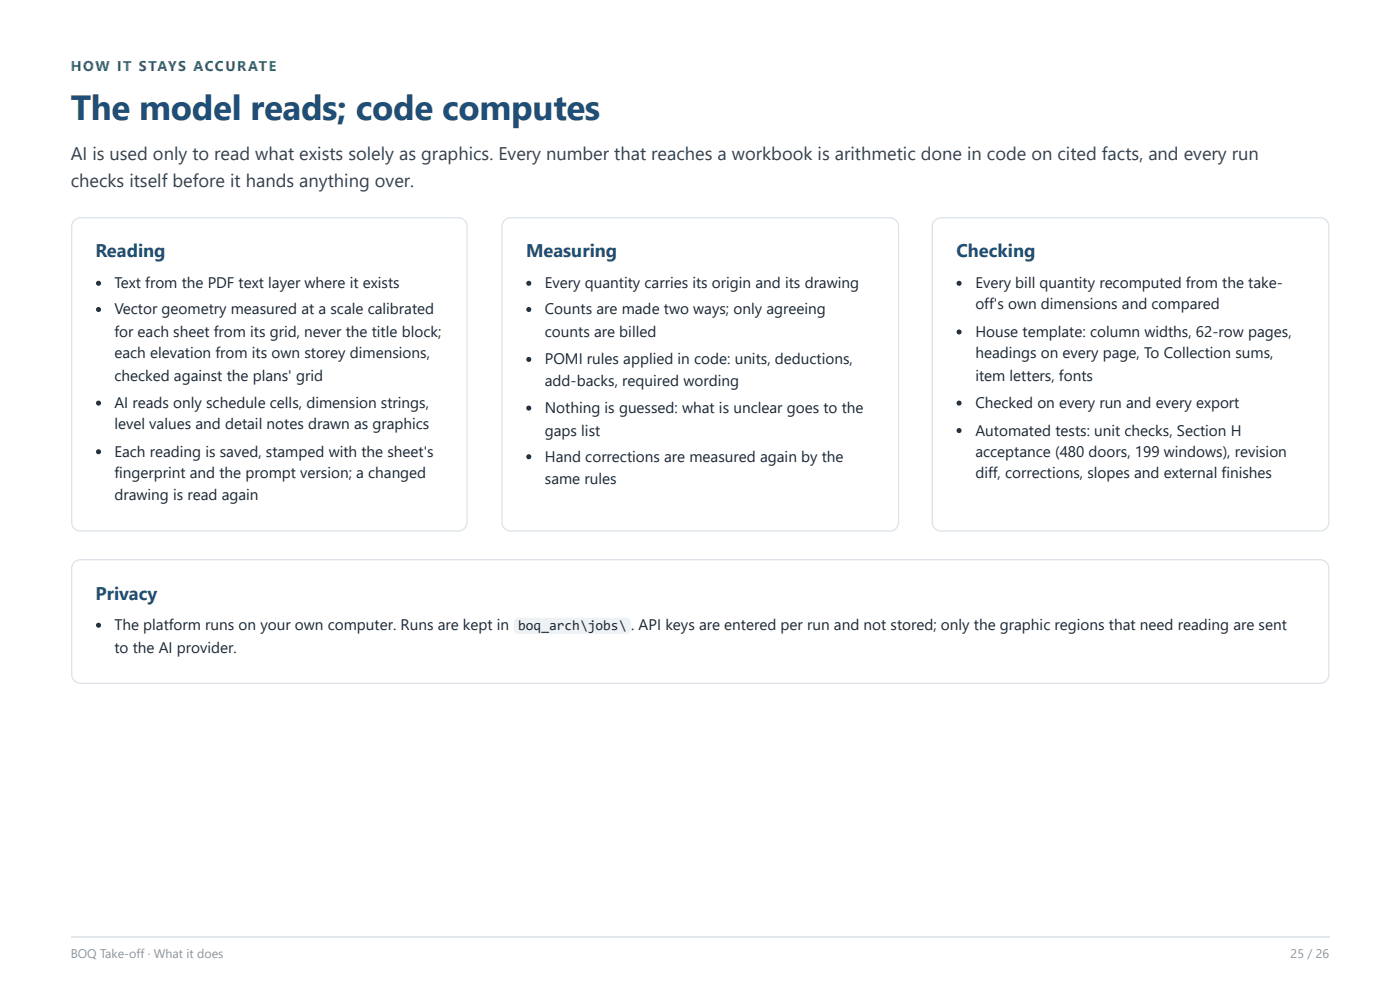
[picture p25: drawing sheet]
<svg xmlns="http://www.w3.org/2000/svg" width="297mm" height="210mm" viewBox="0 0 297 210" stroke-linecap="round" stroke-linejoin="round" font-family="sans-serif">
<defs><g id="words">
<text font-size="7.4" fill="#1f4e78" x="15" y="25.4">The model reads; code computes</text>
<g font-size="3.9" fill="#33414f">
<text x="15" y="33.9">AI is used only to read what exists solely as graphics. Every number that reaches a workbook is arithmetic done in code on cited facts, and every run</text>
<text x="15" y="39.7">checks itself before it hands anything over.</text>
</g>
<g font-size="3.9" fill="#1f4e78">
<text x="20.3" y="54.5">Reading</text>
<text x="111.6" y="54.5">Measuring</text>
<text x="202.9" y="54.5">Checking</text>
<text x="20.3" y="127.3">Privacy</text>
</g>
<g font-size="3.2" fill="#1b2733">
<text x="24.3" y="61.1">Text from the PDF text layer where it exists</text>
<text x="115.6" y="61.1">Every quantity carries its origin and its drawing</text>
<text x="206.9" y="61.1">Every bill quantity recomputed from the take-</text>
<text x="206.9" y="65.6">off's own dimensions and compared</text>
<text x="24.3" y="66.7">Vector geometry measured at a scale calibrated</text>
<text x="24.3" y="71.4">for each sheet from its grid, never the title block;</text>
<text x="115.6" y="66.7">Counts are made two ways; only agreeing</text>
<text x="115.6" y="71.4">counts are billed</text>
<text x="206.9" y="71.4">House template: column widths, 62-row pages,</text>
<text x="24.3" y="75.9">each elevation from its own storey dimensions,</text>
<text x="115.6" y="77.3">POMI rules applied in code: units, deductions,</text>
<text x="206.9" y="75.9">headings on every page, To Collection sums,</text>
<text x="24.3" y="80.7">checked against the plans' grid</text>
<text x="115.6" y="81.8">add-backs, required wording</text>
<text x="206.9" y="80.7">item letters, fonts</text>
<text x="24.3" y="86.5">AI reads only schedule cells, dimension strings,</text>
<text x="115.6" y="87.6">Nothing is guessed: what is unclear goes to the</text>
<text x="206.9" y="86.5">Checked on every run and every export</text>
<text x="24.3" y="91">level values and detail notes drawn as graphics</text>
<text x="115.6" y="92.3">gaps list</text>
<text x="206.9" y="92.3">Automated tests: unit checks, Section H</text>
<text x="24.3" y="96.8">Each reading is saved, stamped with the sheet's</text>
<text x="24.3" y="101.3">fingerprint and the prompt version; a changed</text>
<text x="115.6" y="97.9">Hand corrections are measured again by the</text>
<text x="206.9" y="96.8">acceptance (480 doors, 199 windows), revision</text>
<text x="206.9" y="101.3">diff, corrections, slopes and external finishes</text>
<text x="24.3" y="106.1">drawing is read again</text>
<text x="115.6" y="102.7">same rules</text>
<text x="24.3" y="133.6">The platform runs on your own computer. Runs are kept in boq_arch\jobs\ . API keys are entered per run and not stored; only the graphic regions that need reading are sent</text>
<text x="24.3" y="138.4">to the AI provider.</text>
</g>
<text font-size="3" fill="#2e7d5b" x="15" y="15.1">HOW IT STAYS ACCURATE</text>
<g font-size="2.6" fill="#8a95a1">
<text x="15" y="203.2">BOQ Take-off · What it does</text>
<text x="273.8" y="203.2">25 / 26</text>
</g>
</g></defs>
<path d="M15.8 46.7l.6-.4 .7-.1h80.1a1.87 1.87 0 0 1 1.9 1.8v62.7a1.87 1.87 0 0 1-1.9 1.9h-80.1a1.87 1.87 0 0 1-1.9-1.9v-62.7l.2-.7zM15.8 119.2l.6-.4 .7-.1h262.9a1.87 1.87 0 0 1 1.9 1.8v22.5a1.87 1.87 0 0 1-1.9 1.9h-262.9a1.87 1.87 0 0 1-1.9-1.9v-22.5l.2-.7z" fill="none" stroke="#dbe2e8" stroke-width=".26"/>
<g fill="#1b2733">
<circle cx="20.9" cy="60.1" r=".53"/>
<circle cx="20.9" cy="65.6" r=".53"/>
<circle cx="20.9" cy="85.5" r=".53"/>
<circle cx="20.9" cy="95.8" r=".53"/>
</g>
<path d="M107 46.7l.6-.4 .8-.1h80.4a1.87 1.87 0 0 1 1.8 1.8v62.7a1.87 1.87 0 0 1-1.8 1.9h-80.4a1.87 1.87 0 0 1-1.9-1.9v-62.7l.1-.7z" fill="none" stroke="#dbe2e8" stroke-width=".26"/>
<g fill="#1b2733">
<circle cx="112.2" cy="60.1" r=".53"/>
<circle cx="112.2" cy="65.6" r=".53"/>
<circle cx="112.2" cy="76.2" r=".53"/>
<circle cx="112.2" cy="86.5" r=".53"/>
<circle cx="112.2" cy="96.8" r=".53"/>
</g>
<path d="M198.3 46.7l.6-.4 .7-.1h80.4a1.87 1.87 0 0 1 1.9 1.8v62.7a1.87 1.87 0 0 1-1.9 1.9h-80.4a1.87 1.87 0 0 1-1.8-1.9v-62.7l.1-.7z" fill="none" stroke="#dbe2e8" stroke-width=".26"/>
<g fill="#1b2733">
<circle cx="203.5" cy="60.1" r=".53"/>
<circle cx="203.5" cy="70.4" r=".53"/>
<circle cx="203.5" cy="85.5" r=".53"/>
<circle cx="203.5" cy="91.3" r=".53"/>
<circle cx="20.9" cy="132.6" r=".53"/>
</g>
<path d="M109.3 131.3l.7-.3h22.9a1 1 0 0 1 1 1v1.4a1 1 0 0 1-1 1h-22.9a1 1 0 0 1-1-1v-1.6z" fill="#eef2f5"/>
<path d="M15.1 198.6h266.9" fill="none" stroke="#e3e8ed" stroke-width=".26"/>
<use href="#words"/>
</svg>
